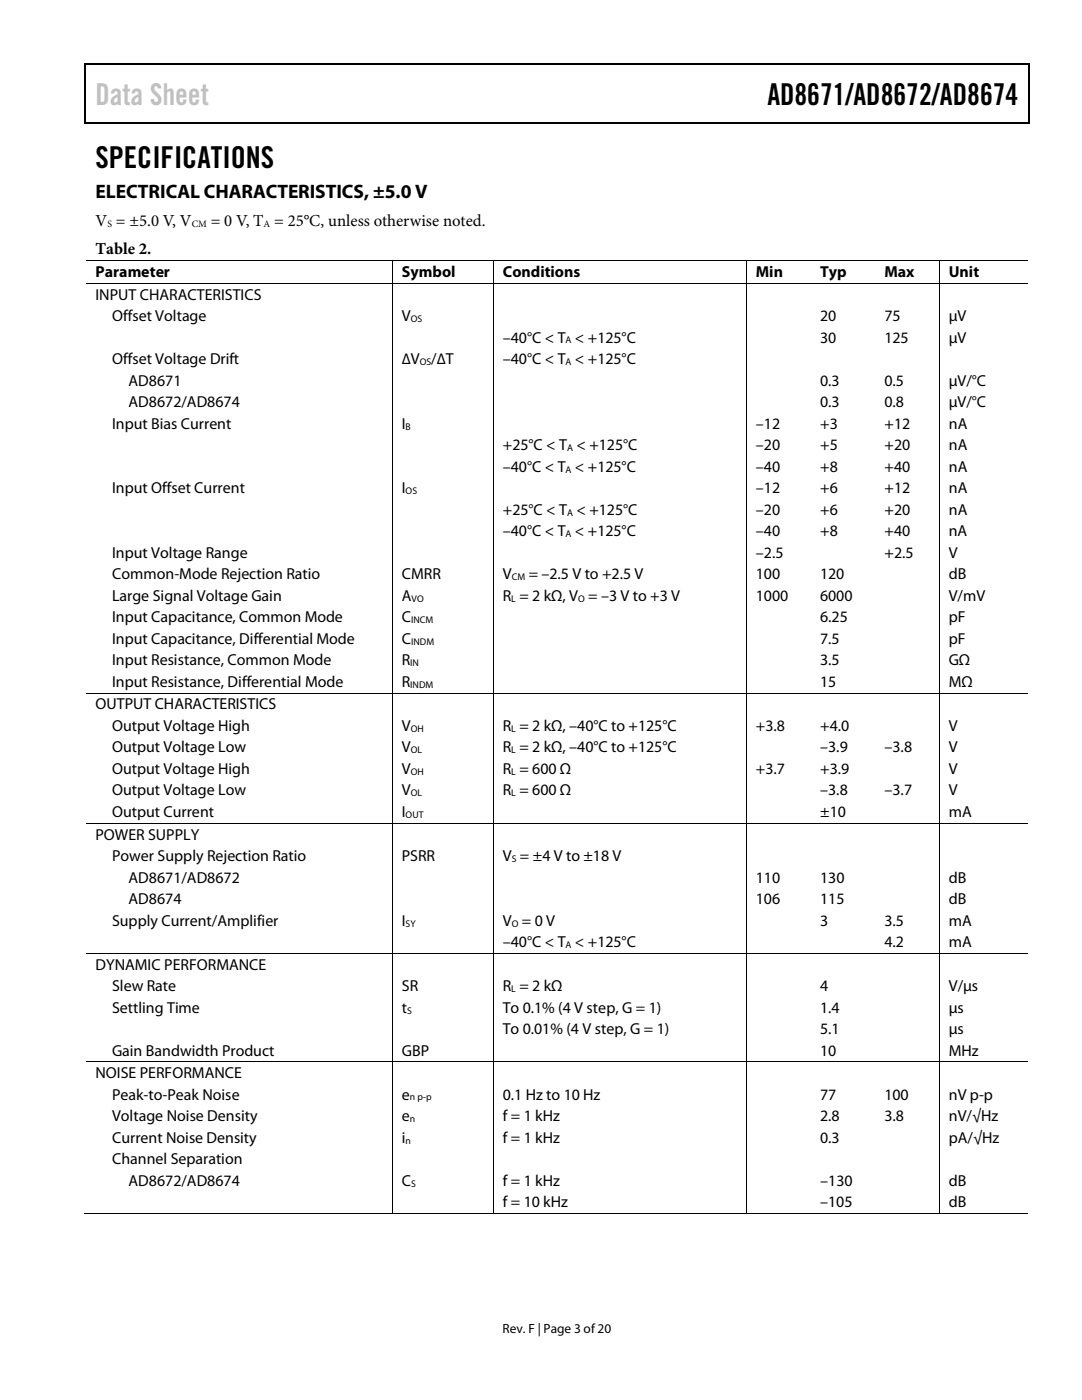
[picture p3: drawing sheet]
<svg xmlns="http://www.w3.org/2000/svg" width="216mm" height="279mm" viewBox="0 0 216 279" stroke-linecap="round" stroke-linejoin="round" font-family="sans-serif">
<defs><g id="words">
<text font-size="6" fill="#c1c1c1" x="19" y="20.9">Data Sheet</text>
<g font-size="6">
<text x="153.1" y="20.9">AD8671/AD8672/AD8674</text>
<text x="19" y="33.6">SPECIFICATIONS</text>
</g>
<text font-size="3.9" x="19" y="39.6">ELECTRICAL CHARACTERISTICS, ±5.0 V</text>
<g font-size="3.3">
<text x="19" y="45">V = ±5.0 V, V</text>
<text x="42" y="45">= 0 V, T = 25°C, unless otherwise noted.</text>
<text x="19" y="50.8">Table 2.</text>
</g>
<g font-size="3.2">
<text x="19" y="55.3">Parameter</text>
<text x="19" y="59.8">INPUT CHARACTERISTICS</text>
<text x="80.2" y="55.3">Symbol</text>
<text x="100.3" y="55.3">Conditions</text>
<text x="150.8" y="55.3">Min</text>
<text x="163.7" y="55.3">Typ</text>
<text x="176.5" y="55.3">Max</text>
<text x="189.3" y="55.3">Unit</text>
<text x="22.4" y="64.1">Offset Voltage</text>
<text x="80.2" y="64.1">V</text>
<text x="163.7" y="64.1">20</text>
<text x="176.5" y="64.1">75</text>
<text x="189.3" y="64.1">µV</text>
<text x="100.3" y="68.4">–40°C &lt; T &lt; +125°C</text>
<text x="163.7" y="68.4">30</text>
<text x="176.5" y="68.4">125</text>
<text x="189.3" y="68.4">µV</text>
<text x="22.4" y="72.6">Offset Voltage Drift</text>
<text x="25.7" y="77">AD8671</text>
<text x="80.2" y="72.6">∆V</text>
<text x="86.1" y="72.6">/∆T</text>
<text x="100.3" y="72.6">–40°C &lt; T &lt; +125°C</text>
<text x="163.7" y="77">0.3</text>
<text x="176.5" y="77">0.5</text>
<text x="189.3" y="77">µV/°C</text>
<text x="25.7" y="81.2">AD8672/AD8674</text>
<text x="163.7" y="81.2">0.3</text>
<text x="176.5" y="81.2">0.8</text>
<text x="189.3" y="81.2">µV/°C</text>
<text x="22.4" y="85.6">Input Bias Current</text>
<text x="80.2" y="85.6">I</text>
<text x="100.3" y="89.8">+25°C &lt; T &lt; +125°C</text>
<text x="150.8" y="89.8">–20</text>
<text x="150.8" y="85.6">–12</text>
<text x="163.7" y="89.8">+5</text>
<text x="163.7" y="85.6">+3</text>
<text x="176.5" y="89.8">+20</text>
<text x="176.5" y="85.6">+12</text>
<text x="189.3" y="89.8">nA</text>
<text x="189.3" y="85.6">nA</text>
<text x="100.3" y="94.1">–40°C &lt; T &lt; +125°C</text>
<text x="150.8" y="94.1">–40</text>
<text x="163.7" y="94.1">+8</text>
<text x="176.5" y="94.1">+40</text>
<text x="189.3" y="94.1">nA</text>
<text x="22.4" y="98.4">Input Offset Current</text>
<text x="80.2" y="98.4">I</text>
<text x="150.8" y="98.4">–12</text>
<text x="163.7" y="98.4">+6</text>
<text x="176.5" y="98.4">+12</text>
<text x="189.3" y="98.4">nA</text>
<text x="100.3" y="102.7">+25°C &lt; T &lt; +125°C</text>
<text x="100.3" y="107">–40°C &lt; T &lt; +125°C</text>
<text x="150.8" y="107">–40</text>
<text x="150.8" y="102.7">–20</text>
<text x="163.7" y="107">+8</text>
<text x="163.7" y="102.7">+6</text>
<text x="176.5" y="107">+40</text>
<text x="176.5" y="102.7">+20</text>
<text x="189.3" y="107">nA</text>
<text x="189.3" y="102.7">nA</text>
<text x="22.4" y="111.3">Input Voltage Range</text>
<text x="150.8" y="111.3">–2.5</text>
<text x="176.5" y="111.3">+2.5</text>
<text x="189.3" y="111.3">V</text>
<text x="22.4" y="115.6">Common-Mode Rejection Ratio</text>
<text x="22.4" y="119.9">Large Signal Voltage Gain</text>
<text x="80.2" y="115.6">CMRR</text>
<text x="80.2" y="119.9">A</text>
<text x="100.3" y="119.9">R = 2 kΩ, V = –3 V to +3 V</text>
<text x="100.3" y="115.6">V</text>
<text x="105.5" y="115.6">= –2.5 V to +2.5 V</text>
<text x="150.8" y="119.9">1000</text>
<text x="150.8" y="115.6">100</text>
<text x="163.7" y="119.9">6000</text>
<text x="163.7" y="115.6">120</text>
<text x="189.3" y="119.9">V/mV</text>
<text x="189.3" y="115.6">dB</text>
<text x="22.4" y="124.2">Input Capacitance, Common Mode</text>
<text x="80.2" y="124.2">C</text>
<text x="163.7" y="124.2">6.25</text>
<text x="189.3" y="124.2">pF</text>
<text x="22.4" y="128.5">Input Capacitance, Differential Mode</text>
<text x="80.2" y="128.5">C</text>
<text x="163.7" y="128.5">7.5</text>
<text x="189.3" y="128.5">pF</text>
<text x="22.4" y="132.8">Input Resistance, Common Mode</text>
<text x="22.4" y="137.1">Input Resistance, Differential Mode</text>
<text x="80.2" y="137.1">R</text>
<text x="80.2" y="132.8">R</text>
<text x="163.7" y="137.1">15</text>
<text x="163.7" y="132.8">3.5</text>
<text x="189.3" y="137.1">MΩ</text>
<text x="189.3" y="132.8">GΩ</text>
<text x="19" y="141.6">OUTPUT CHARACTERISTICS</text>
<text x="22.4" y="145.9">Output Voltage High</text>
<text x="80.2" y="145.9">V</text>
<text x="100.3" y="145.9">R = 2 kΩ, –40°C to +125°C</text>
<text x="150.8" y="145.9">+3.8</text>
<text x="163.7" y="145.9">+4.0</text>
<text x="189.3" y="145.9">V</text>
<text x="22.4" y="150.2">Output Voltage Low</text>
<text x="22.4" y="154.5">Output Voltage High</text>
<text x="80.2" y="150.2">V</text>
<text x="80.2" y="154.5">V</text>
<text x="100.3" y="150.2">R = 2 kΩ, –40°C to +125°C</text>
<text x="100.3" y="154.5">R = 600 Ω</text>
<text x="150.8" y="154.5">+3.7</text>
<text x="163.7" y="150.2">–3.9</text>
<text x="163.7" y="154.5">+3.9</text>
<text x="176.5" y="150.2">–3.8</text>
<text x="189.3" y="150.2">V</text>
<text x="189.3" y="154.5">V</text>
<text x="22.4" y="158.8">Output Voltage Low</text>
<text x="80.2" y="158.8">V</text>
<text x="100.3" y="158.8">R = 600 Ω</text>
<text x="163.7" y="158.8">–3.8</text>
<text x="176.5" y="158.8">–3.7</text>
<text x="189.3" y="158.8">V</text>
<text x="19" y="167.6">POWER SUPPLY</text>
<text x="22.4" y="163.1">Output Current</text>
<text x="80.2" y="163.1">I</text>
<text x="163.7" y="163.1">±10</text>
<text x="189.3" y="163.1">mA</text>
<text x="22.4" y="171.8">Power Supply Rejection Ratio</text>
<text x="80.2" y="171.8">PSRR</text>
<text x="100.3" y="171.8">V = ±4 V to ±18 V</text>
<text x="25.7" y="176.1">AD8671/AD8672</text>
<text x="150.8" y="176.1">110</text>
<text x="163.7" y="176.1">130</text>
<text x="189.3" y="176.1">dB</text>
<text x="22.4" y="184.7">Supply Current/Amplifier</text>
<text x="25.7" y="180.4">AD8674</text>
<text x="80.2" y="184.7">I</text>
<text x="100.3" y="184.7">V = 0 V</text>
<text x="150.8" y="180.4">106</text>
<text x="163.7" y="184.7">3</text>
<text x="163.7" y="180.4">115</text>
<text x="176.5" y="184.7">3.5</text>
<text x="189.3" y="184.7">mA</text>
<text x="189.3" y="180.4">dB</text>
<text x="100.3" y="189">–40°C &lt; T &lt; +125°C</text>
<text x="176.5" y="189">4.2</text>
<text x="189.3" y="189">mA</text>
<text x="19" y="193.5">DYNAMIC PERFORMANCE</text>
<text x="22.4" y="197.8">Slew Rate</text>
<text x="80.2" y="197.8">SR</text>
<text x="100.3" y="197.8">R = 2 kΩ</text>
<text x="163.7" y="197.8">4</text>
<text x="189.3" y="197.8">V/µs</text>
<text x="22.4" y="202.1">Settling Time</text>
<text x="80.2" y="202.1">t</text>
<text x="100.3" y="202.1">To 0.1% (4 V step, G = 1)</text>
<text x="163.7" y="202.1">1.4</text>
<text x="189.3" y="202.1">µs</text>
<text x="100.3" y="206.4">To 0.01% (4 V step, G = 1)</text>
<text x="163.7" y="206.4">5.1</text>
<text x="189.3" y="206.4">µs</text>
<text x="19" y="215.1">NOISE PERFORMANCE</text>
<text x="22.4" y="210.7">Gain Bandwidth Product</text>
<text x="80.2" y="210.7">GBP</text>
<text x="163.7" y="210.7">10</text>
<text x="189.3" y="210.7">MHz</text>
<text x="22.4" y="219.5">Peak-to-Peak Noise</text>
<text x="80.2" y="219.5">e</text>
<text x="100.3" y="219.5">0.1 Hz to 10 Hz</text>
<text x="163.7" y="219.5">77</text>
<text x="176.5" y="219.5">100</text>
<text x="189.3" y="219.5">nV p-p</text>
<text x="22.4" y="223.7">Voltage Noise Density</text>
<text x="80.2" y="223.7">e</text>
<text x="100.3" y="223.7">f = 1 kHz</text>
<text x="163.7" y="223.7">2.8</text>
<text x="176.5" y="223.7">3.8</text>
<text x="189.3" y="223.7">nV/√Hz</text>
<text x="22.4" y="228">Current Noise Density</text>
<text x="22.4" y="232.3">Channel Separation</text>
<text x="80.2" y="228">i</text>
<text x="100.3" y="228">f = 1 kHz</text>
<text x="163.7" y="228">0.3</text>
<text x="189.3" y="228">pA/√Hz</text>
<text x="25.7" y="236.6">AD8672/AD8674</text>
<text x="80.2" y="236.6">C</text>
<text x="100.3" y="236.6">f = 1 kHz</text>
<text x="163.7" y="236.6">–130</text>
<text x="189.3" y="236.6">dB</text>
<text x="100.3" y="240.9">f = 10 kHz</text>
<text x="163.7" y="240.9">–105</text>
<text x="189.3" y="240.9">dB</text>
</g>
<text font-size="2.7" x="100.3" y="266">Rev. F | Page 3 of20</text>
<g font-size="1.9">
<text x="21.4" y="45.2">S</text>
<text x="38.3" y="45.2">CM</text>
<text x="52.6" y="45.2">A</text>
<text x="82" y="64.2">OS</text>
<text x="112.9" y="68.5">A</text>
<text x="83.8" y="72.8">OS</text>
<text x="112.9" y="72.8">A</text>
<text x="80.9" y="85.7">B</text>
<text x="112.9" y="94.3">A</text>
<text x="113.2" y="90">A</text>
<text x="80.9" y="98.6">OS</text>
<text x="112.9" y="107.2">A</text>
<text x="113.2" y="102.9">A</text>
<text x="102.1" y="115.8">CM</text>
<text x="82" y="124.4">INCM</text>
<text x="82.1" y="120.1">VO</text>
<text x="102" y="120.1">L</text>
<text x="115.4" y="120.1">O</text>
<text x="82" y="128.7">INDM</text>
<text x="81.9" y="133">IN</text>
<text x="81.9" y="137.3">INDM</text>
<text x="82" y="146">OH</text>
<text x="102" y="146">L</text>
<text x="82" y="150.3">OL</text>
<text x="82" y="154.6">OH</text>
<text x="102" y="150.3">L</text>
<text x="102" y="154.6">L</text>
<text x="82" y="158.9">OL</text>
<text x="102" y="158.9">L</text>
<text x="80.9" y="163.2">OUT</text>
<text x="102.1" y="172">S</text>
<text x="80.9" y="184.9">SY</text>
<text x="102.1" y="184.9">O</text>
<text x="112.9" y="189.2">A</text>
<text x="102" y="198">L</text>
<text x="81.2" y="202.3">S</text>
<text x="81.8" y="219.6">n p-p</text>
<text x="81.8" y="223.9">n</text>
<text x="80.9" y="228.2">n</text>
<text x="82" y="236.8">S</text>
</g>
</g></defs>
<g fill="#000">
<path d="M16.9 12.7h.2v1h-.2zM16.9 12.7h.2v.3h-.2zM114.3 12.7h.3v.3h-.3zM205.1 12.7h.3v1h-.3zM205.1 12.7h.3v.3h-.3zM16.9 24.4h.2v.2h-.2zM114 24.4h.3v.2h-.3zM205.1 24.4h.3v.2h-.3zM78.2 51.9h.2v.2h-.2zM78.2 56.5h.2v.1h-.2zM98.3 51.9h.2v.2h-.2zM98.3 56.5h.2v.1h-.2z"/>
<path d="M148.8 51.9h.2v.2h-.2zM148.8 56.5h.2v.1h-.2zM161.8 51.9h.1v.2h-.1zM161.8 56.5h.1v.1h-.1zM174.6 51.9h.2v.2h-.2zM174.6 56.5h.2v.1h-.2zM187.3 51.9h.2v.2h-.2zM187.3 56.5h.2v.1h-.2zM78.2 138.3h.2v.1h-.2zM98.3 138.3h.2v.1h-.2zM148.8 138.3h.2v.1h-.2zM161.8 138.3h.1v.1h-.1z"/>
<path d="M174.6 138.3h.2v.1h-.2zM187.3 138.3h.2v.1h-.2zM78.2 164.2h.2v.2h-.2zM98.3 164.2h.2v.2h-.2zM148.8 164.2h.2v.2h-.2zM161.8 164.2h.1v.2h-.1zM174.6 164.2h.2v.2h-.2zM187.3 164.2h.2v.2h-.2zM78.2 190.2h.2v.1h-.2zM98.3 190.2h.2v.1h-.2zM148.8 190.2h.2v.1h-.2zM161.8 190.2h.1v.1h-.1z"/>
<path d="M174.6 190.2h.2v.1h-.2zM187.3 190.2h.2v.1h-.2zM78.2 211.8h.2v.2h-.2zM98.3 211.8h.2v.2h-.2zM148.8 211.8h.2v.2h-.2zM161.8 211.8h.1v.2h-.1zM174.6 211.8h.2v.2h-.2zM187.3 211.8h.2v.2h-.2zM78.2 242.1h.2v.2h-.2zM98.3 242.1h.2v.2h-.2zM148.8 242.1h.2v.2h-.2zM161.5 242.1h.2v.2h-.2z"/>
<path d="M174.3 242.1h.2v.2h-.2zM187.3 242.1h.2v.2h-.2z"/>
</g>
<path d="M17 13.7v10.7M17.1 12.8h97.2M114.6 12.8h90.5M205.2 13.7v10.7M17.1 24.5h188" fill="none" stroke="#000" stroke-width=".25"/>
<g fill="none" stroke="#000" stroke-width=".2">
<path d="M17.1 52h61.1M17.1 56.6h61.1M78.3 52.1v4.4M78.3 56.6v81.7M78.4 52h19.9M78.4 56.6h19.9M98.4 52.1v4.4M98.4 56.6v81.7M98.5 52h50.3M98.5 56.6h50.3M148.9 52.1v4.4M148.9 56.6v81.7"/>
<path d="M149 52h12.8M149 56.6h12.8M161.9 52h12.7M161.9 56.6h12.7M174.8 52h12.5M174.8 56.6h12.5M187.4 52.1v4.4M187.4 56.6v81.7M187.5 52h17.6M187.5 56.6h17.6M17.1 138.3h61.1M78.3 138.4v25.8"/>
<path d="M78.4 138.3h19.9M98.4 138.4v25.8M98.5 138.3h50.3M148.9 138.4v25.8M149 138.3h12.8M161.9 138.3h12.7M174.8 138.3h12.5M187.4 138.4v25.8M187.5 138.3h17.6M17.1 164.3h61.1M78.3 164.4v25.8M78.4 164.3h19.9"/>
<path d="M98.4 164.4v25.8M98.5 164.3h50.3M148.9 164.4v25.8M149 164.3h12.8M161.9 164.3h12.7M174.8 164.3h12.5M187.4 164.4v25.8M187.5 164.3h17.6M17.1 190.2h61.1M78.3 190.3v21.5M78.4 190.2h19.9M98.4 190.3v21.5"/>
<path d="M98.5 190.2h50.3M148.9 190.3v21.5M149 190.2h12.8M161.9 190.2h12.7M174.8 190.2h12.5M187.4 190.3v21.5M187.5 190.2h17.6M17.1 211.9h61.1M78.3 212v30.1M78.4 211.9h19.9M98.4 212v30.1M98.5 211.9h50.3"/>
<path d="M148.9 212v30.1M149 211.9h12.8M161.9 211.9h12.7M174.8 211.9h12.5M187.4 212v30.1M187.5 211.9h17.6M16.9 242.2h61.3M78.4 242.2h19.9M98.5 242.2h50.3M149 242.2h38.3M187.5 242.2h17.6"/>
</g>
<use href="#words"/>
</svg>
